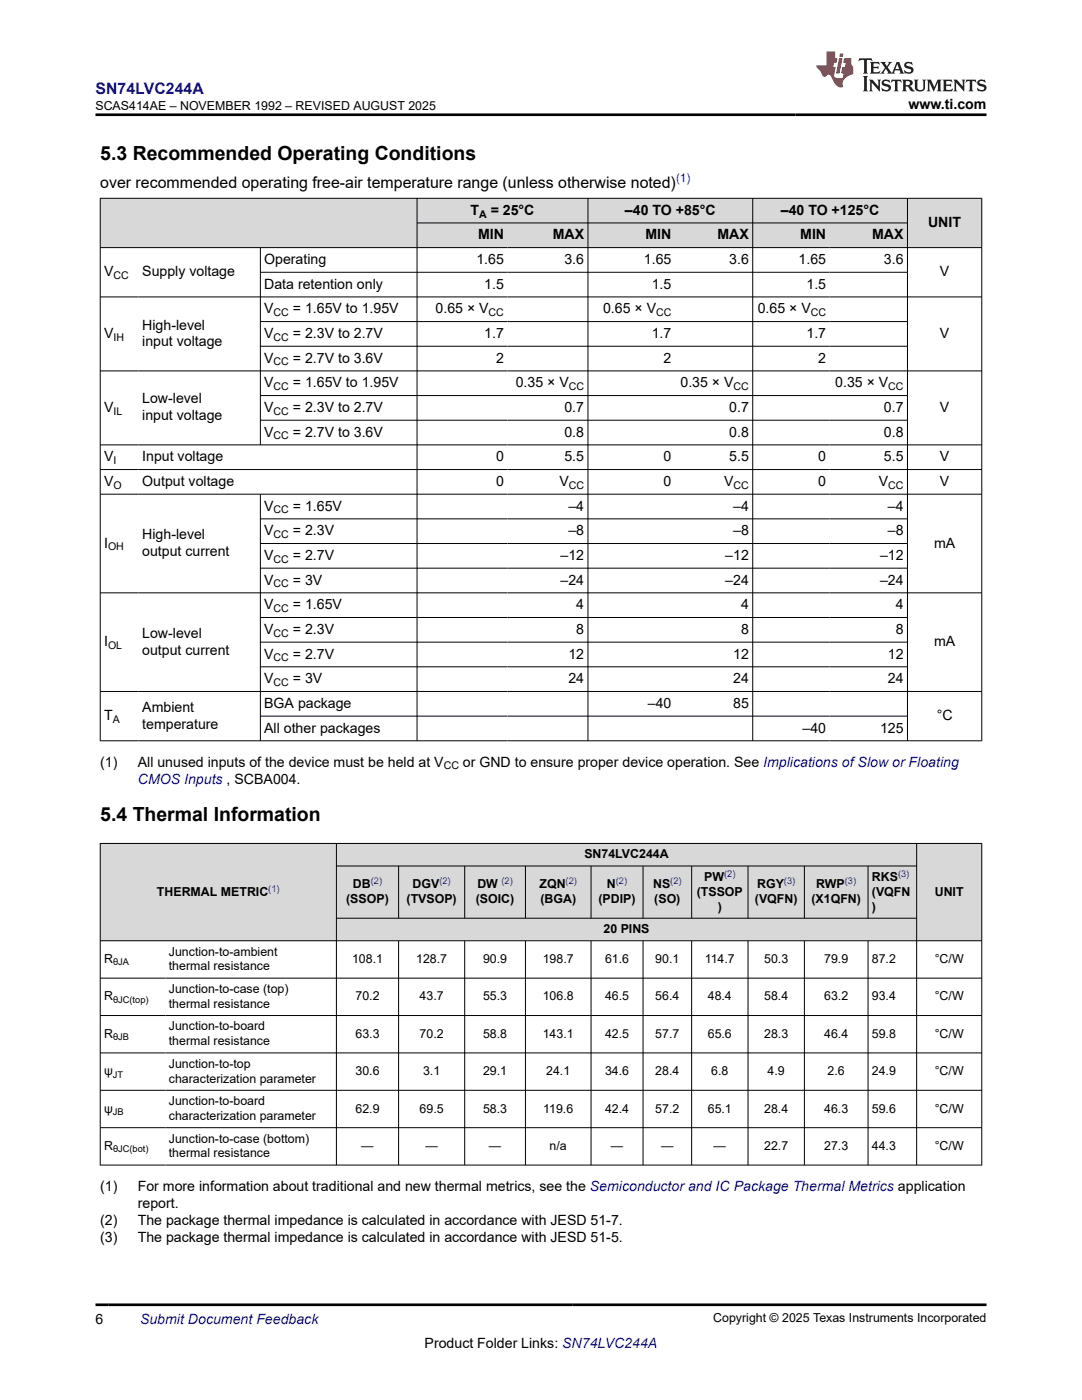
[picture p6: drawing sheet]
<svg xmlns="http://www.w3.org/2000/svg" width="216mm" height="279mm" viewBox="0 0 216 279" stroke-linecap="round" stroke-linejoin="round" font-family="sans-serif">
<defs><g id="words">
<g font-size="3.9">
<text x="20" y="32">5.3 Recommended Operating Conditions</text>
<text x="20" y="163.9">5.4 Thermal Information</text>
</g>
<text font-size="3.2" fill="#00f" x="19.1" y="18.7">SN74LVC244A</text>
<text font-size="3.2" x="20" y="37.5">over recommended operating free-air temperature range (unless otherwise noted)</text>
<g font-size="2.8">
<text x="181.3" y="21.8">www.ti.com</text>
<text x="93.9" y="42.8">T</text>
<text x="95.4" y="47.8">MIN</text>
<text x="97.9" y="42.8">= 25°C</text>
<text x="110.3" y="47.8">MAX</text>
<text x="124.7" y="42.8">–40 TO +85°C</text>
<text x="128.8" y="47.8">MIN</text>
<text x="143.2" y="47.8">MAX</text>
<text x="155.8" y="42.8">–40 TO +125°C</text>
<text x="159.7" y="47.8">MIN</text>
<text x="174" y="47.8">MAX</text>
<text x="185.2" y="45.3">UNIT</text>
<text x="52.7" y="52.7">Operating</text>
<text x="95.1" y="52.7">1.65</text>
<text x="112.6" y="52.7">3.6</text>
<text x="128.5" y="52.7">1.65</text>
<text x="145.5" y="52.7">3.6</text>
<text x="159.4" y="52.7">1.65</text>
<text x="176.4" y="52.7">3.6</text>
<text x="20.8" y="55.1">V</text>
<text x="28.4" y="55.1">Supply voltage</text>
<text x="52.7" y="57.6">Data retention only</text>
<text x="96.6" y="57.6">1.5</text>
<text x="130.1" y="57.6">1.5</text>
<text x="160.9" y="57.6">1.5</text>
<text x="187.5" y="55.1">V</text>
<text x="28.4" y="65.8">High-level</text>
<text x="52.7" y="62.5">V</text>
<text x="58.4" y="62.5">= 1.65V to 1.95V</text>
<text x="86.9" y="62.5">0.65 × V</text>
<text x="120.3" y="62.5">0.65 × V</text>
<text x="151.2" y="62.5">0.65 × V</text>
<text x="20.8" y="67.5">V</text>
<text x="28.4" y="69.1">input voltage</text>
<text x="52.7" y="67.5">V</text>
<text x="58.4" y="67.5">= 2.3V to 2.7V</text>
<text x="96.6" y="67.5">1.7</text>
<text x="130.1" y="67.5">1.7</text>
<text x="160.9" y="67.5">1.7</text>
<text x="187.5" y="67.5">V</text>
<text x="52.7" y="72.4">V</text>
<text x="52.7" y="77.3">V</text>
<text x="58.4" y="72.4">= 2.7V to 3.6V</text>
<text x="58.4" y="77.3">= 1.65V to 1.95V</text>
<text x="99" y="72.4">2</text>
<text x="102.9" y="77.3">0.35 × V</text>
<text x="132.4" y="72.4">2</text>
<text x="135.8" y="77.3">0.35 × V</text>
<text x="163.3" y="72.4">2</text>
<text x="166.7" y="77.3">0.35 × V</text>
<text x="20.8" y="82.2">V</text>
<text x="28.4" y="80.5">Low-level</text>
<text x="28.4" y="83.9">input voltage</text>
<text x="52.7" y="82.2">V</text>
<text x="58.4" y="82.2">= 2.3V to 2.7V</text>
<text x="112.6" y="82.2">0.7</text>
<text x="145.5" y="82.2">0.7</text>
<text x="176.4" y="82.2">0.7</text>
<text x="187.5" y="82.2">V</text>
<text x="52.7" y="87.1">V</text>
<text x="58.4" y="87.1">= 2.7V to 3.6V</text>
<text x="112.6" y="87.1">0.8</text>
<text x="145.5" y="87.1">0.8</text>
<text x="176.4" y="87.1">0.8</text>
<text x="20.8" y="92.1">V</text>
<text x="28.4" y="92.1">Input voltage</text>
<text x="99" y="92.1">0</text>
<text x="112.6" y="92.1">5.5</text>
<text x="132.4" y="92.1">0</text>
<text x="145.5" y="92.1">5.5</text>
<text x="163.3" y="92.1">0</text>
<text x="176.4" y="92.1">5.5</text>
<text x="187.5" y="92.1">V</text>
<text x="20.8" y="97">V</text>
<text x="28.4" y="97">Output voltage</text>
<text x="52.7" y="101.9">V</text>
<text x="58.4" y="101.9">= 1.65V</text>
<text x="99" y="97">0</text>
<text x="111.6" y="97">V</text>
<text x="113.4" y="101.9">–4</text>
<text x="132.4" y="97">0</text>
<text x="144.5" y="97">V</text>
<text x="146.3" y="101.9">–4</text>
<text x="163.3" y="97">0</text>
<text x="175.4" y="97">V</text>
<text x="177.2" y="101.9">–4</text>
<text x="187.5" y="97">V</text>
<text x="28.4" y="107.6">High-level</text>
<text x="52.7" y="106.8">V</text>
<text x="58.4" y="106.8">= 2.3V</text>
<text x="113.4" y="106.8">–8</text>
<text x="146.3" y="106.8">–8</text>
<text x="177.2" y="106.8">–8</text>
<text x="20.8" y="109.3">I</text>
<text x="28.4" y="111">output current</text>
<text x="52.7" y="111.7">V</text>
<text x="58.4" y="111.7">= 2.7V</text>
<text x="111.8" y="111.7">–12</text>
<text x="144.7" y="111.7">–12</text>
<text x="175.6" y="111.7">–12</text>
<text x="186.4" y="109.3">mA</text>
<text x="52.7" y="116.7">V</text>
<text x="58.4" y="116.7">= 3V</text>
<text x="111.8" y="116.7">–24</text>
<text x="144.7" y="116.7">–24</text>
<text x="175.6" y="116.7">–24</text>
<text x="52.7" y="121.6">V</text>
<text x="58.4" y="121.6">= 1.65V</text>
<text x="115" y="121.6">4</text>
<text x="147.9" y="121.6">4</text>
<text x="178.7" y="121.6">4</text>
<text x="20.8" y="129">I</text>
<text x="28.4" y="127.3">Low-level</text>
<text x="28.4" y="130.7">output current</text>
<text x="52.7" y="126.5">V</text>
<text x="52.7" y="131.4">V</text>
<text x="58.4" y="126.5">= 2.3V</text>
<text x="58.4" y="131.4">= 2.7V</text>
<text x="113.4" y="131.4">12</text>
<text x="115" y="126.5">8</text>
<text x="146.3" y="131.4">12</text>
<text x="147.9" y="126.5">8</text>
<text x="177.2" y="131.4">12</text>
<text x="178.7" y="126.5">8</text>
<text x="186.4" y="129">mA</text>
<text x="52.7" y="136.4">V</text>
<text x="58.4" y="136.4">= 3V</text>
<text x="113.4" y="136.4">24</text>
<text x="146.3" y="136.4">24</text>
<text x="177.2" y="136.4">24</text>
<text x="20.8" y="143.7">T</text>
<text x="28.4" y="142">Ambient</text>
<text x="52.7" y="141.3">BGA package</text>
<text x="129.3" y="141.3">–40</text>
<text x="146.3" y="141.3">85</text>
<text x="186.9" y="143.7">°C</text>
<text x="28.4" y="145.4">temperature</text>
<text x="52.7" y="146.2">All other packages</text>
<text x="160.1" y="146.2">–40</text>
<text x="175.6" y="146.2">125</text>
<text x="20" y="153">(1)</text>
<text x="27.5" y="153">All unused inputs of the device must be held at V</text>
<text x="92.4" y="153">or GND to ensure proper device operation. See Implications of Slow or Floating</text>
<text x="20" y="237.7">(1)</text>
<text x="27.5" y="237.7">For more information about traditional and new thermal metrics, see the Semiconductor and IC Package Thermal Metrics application</text>
<text x="20" y="244.4">(2)</text>
<text x="27.5" y="241.1">report.</text>
<text x="27.5" y="244.4">The package thermal impedance is calculated in accordance with JESD 51-7.</text>
<text x="20" y="247.8">(3)</text>
<text x="27.5" y="247.8">The package thermal impedance is calculated in accordance with JESD 51-5.</text>
<text x="19.1" y="264.2">6</text>
<text x="84.7" y="269">Product Folder Links: SN74LVC244A</text>
</g>
<g font-size="2.8" fill="#00f">
<text x="27.5" y="156.4">CMOS Inputs , SCBA004.</text>
<text x="27.9" y="264.2">Submit Document Feedback</text>
</g>
<g font-size="2.5">
<text x="19" y="21.9">SCAS414AE – NOVEMBER 1992 – REVISED AUGUST 2025</text>
<text x="116.6" y="171.3">SN74LVC244A</text>
<text x="31.3" y="178.7">THERMAL METRIC</text>
<text x="70.4" y="177.3">DB</text>
<text x="82.3" y="177.3">DGV</text>
<text x="95.3" y="177.3">DW</text>
<text x="107.7" y="177.3">ZQN</text>
<text x="121.1" y="177.3">N</text>
<text x="130.3" y="177.3">NS</text>
<text x="139" y="178.7">(TSSOP</text>
<text x="140.5" y="175.8">PW</text>
<text x="151.1" y="177.3">RGY</text>
<text x="162.9" y="177.3">RWP</text>
<text x="174" y="178.7">(VQFN</text>
<text x="174" y="175.8">RKS</text>
<text x="186.5" y="178.7">UNIT</text>
<text x="69.1" y="180.2">(SSOP)</text>
<text x="81.1" y="180.2">(TVSOP)</text>
<text x="94.9" y="180.2">(SOIC)</text>
<text x="107.8" y="180.2">(BGA)</text>
<text x="119.4" y="180.2">(PDIP)</text>
<text x="130.6" y="180.2">(SO)</text>
<text x="143.2" y="181.7">)</text>
<text x="150.6" y="180.2">(VQFN)</text>
<text x="161.9" y="180.2">(X1QFN)</text>
<text x="174" y="181.7">)</text>
<text x="33.7" y="190.7">Junction-to-ambient</text>
<text x="120.4" y="186.2">20 PINS</text>
<text x="20.8" y="192.2">R</text>
<text x="33.7" y="193.7">thermal resistance</text>
<text x="70.2" y="192.2">108.1</text>
<text x="83" y="192.2">128.7</text>
<text x="96.4" y="192.2">90.9</text>
<text x="108.3" y="192.2">198.7</text>
<text x="120.7" y="192.2">61.6</text>
<text x="130.8" y="192.2">90.1</text>
<text x="140.6" y="192.2">114.7</text>
<text x="152.5" y="192.2">50.3</text>
<text x="164.5" y="192.2">79.9</text>
<text x="174" y="192.2">87.2</text>
<text x="186.5" y="192.2">°C/W</text>
<text x="20.8" y="199.7">R</text>
<text x="33.7" y="198.2">Junction-to-case (top)</text>
<text x="33.7" y="201.1">thermal resistance</text>
<text x="70.9" y="199.7">70.2</text>
<text x="83.7" y="199.7">43.7</text>
<text x="96.4" y="199.7">55.3</text>
<text x="108.3" y="199.7">106.8</text>
<text x="120.7" y="199.7">46.5</text>
<text x="130.8" y="199.7">56.4</text>
<text x="141.2" y="199.7">48.4</text>
<text x="152.5" y="199.7">58.4</text>
<text x="164.5" y="199.7">63.2</text>
<text x="174" y="199.7">93.4</text>
<text x="186.5" y="199.7">°C/W</text>
<text x="20.8" y="207.1">R</text>
<text x="33.7" y="205.6">Junction-to-board</text>
<text x="33.7" y="208.6">thermal resistance</text>
<text x="70.9" y="207.1">63.3</text>
<text x="83.7" y="207.1">70.2</text>
<text x="96.4" y="207.1">58.8</text>
<text x="108.3" y="207.1">143.1</text>
<text x="120.7" y="207.1">42.5</text>
<text x="130.8" y="207.1">57.7</text>
<text x="141.2" y="207.1">65.6</text>
<text x="152.5" y="207.1">28.3</text>
<text x="164.5" y="207.1">46.4</text>
<text x="174" y="207.1">59.8</text>
<text x="186.5" y="207.1">°C/W</text>
<text x="20.8" y="214.6">ψ</text>
<text x="33.7" y="213.1">Junction-to-top</text>
<text x="70.9" y="214.6">30.6</text>
<text x="84.4" y="214.6">3.1</text>
<text x="96.4" y="214.6">29.1</text>
<text x="109" y="214.6">24.1</text>
<text x="120.7" y="214.6">34.6</text>
<text x="130.8" y="214.6">28.4</text>
<text x="141.9" y="214.6">6.8</text>
<text x="153.2" y="214.6">4.9</text>
<text x="165.1" y="214.6">2.6</text>
<text x="174" y="214.6">24.9</text>
<text x="186.5" y="214.6">°C/W</text>
<text x="33.7" y="216.1">characterization parameter</text>
<text x="33.7" y="220.6">Junction-to-board</text>
<text x="20.8" y="222">ψ</text>
<text x="33.7" y="223.5">characterization parameter</text>
<text x="70.9" y="222">62.9</text>
<text x="83.7" y="222">69.5</text>
<text x="96.4" y="222">58.3</text>
<text x="108.4" y="222">119.6</text>
<text x="120.7" y="222">42.4</text>
<text x="130.8" y="222">57.2</text>
<text x="141.2" y="222">65.1</text>
<text x="152.5" y="222">28.4</text>
<text x="164.5" y="222">46.3</text>
<text x="174" y="222">59.6</text>
<text x="186.5" y="222">°C/W</text>
<text x="20.8" y="229.5">R</text>
<text x="33.7" y="228">Junction-to-case (bottom)</text>
<text x="33.7" y="231">thermal resistance</text>
<text x="72.1" y="229.5">—</text>
<text x="84.9" y="229.5">—</text>
<text x="97.6" y="229.5">—</text>
<text x="109.7" y="229.5">n/a</text>
<text x="121.9" y="229.5">—</text>
<text x="131.9" y="229.5">—</text>
<text x="142.4" y="229.5">—</text>
<text x="152.5" y="229.5">22.7</text>
<text x="164.5" y="229.5">27.3</text>
<text x="174" y="229.5">44.3</text>
<text x="186.5" y="229.5">°C/W</text>
<text x="142.3" y="263.9">Copyright © 2025 Texas Instruments Incorporated</text>
</g>
<text font-size="2.4" fill="#00f" x="134.9" y="36.4">(1)</text>
<g font-size="2.1">
<text x="95.6" y="43.4">A</text>
<text x="22.6" y="55.7">CC</text>
<text x="54.6" y="63.1">CC</text>
<text x="97.5" y="63.1">CC</text>
<text x="130.9" y="63.1">CC</text>
<text x="161.8" y="63.1">CC</text>
<text x="22.6" y="68">IH</text>
<text x="54.6" y="68">CC</text>
<text x="54.6" y="72.9">CC</text>
<text x="54.6" y="77.9">CC</text>
<text x="113.5" y="77.9">CC</text>
<text x="146.4" y="77.9">CC</text>
<text x="177.3" y="77.9">CC</text>
<text x="22.6" y="82.8">IL</text>
<text x="54.6" y="82.8">CC</text>
<text x="54.6" y="87.7">CC</text>
<text x="22.6" y="92.6">I</text>
<text x="22.6" y="97.5">O</text>
<text x="113.5" y="97.5">CC</text>
<text x="146.4" y="97.5">CC</text>
<text x="177.3" y="97.5">CC</text>
<text x="54.6" y="102.5">CC</text>
<text x="54.6" y="107.4">CC</text>
<text x="21.6" y="109.8">OH</text>
<text x="54.6" y="112.3">CC</text>
<text x="54.6" y="117.2">CC</text>
<text x="54.6" y="122.2">CC</text>
<text x="21.6" y="129.5">OL</text>
<text x="54.6" y="127.1">CC</text>
<text x="54.6" y="132">CC</text>
<text x="54.6" y="136.9">CC</text>
<text x="22.5" y="144.3">A</text>
<text x="88.5" y="153.6">CC</text>
</g>
<g font-size="1.9" fill="#00f">
<text x="53.5" y="177.9">(1)</text>
<text x="74" y="176.4">(2)</text>
<text x="87.7" y="176.4">(2)</text>
<text x="100.1" y="176.4">(2)</text>
<text x="112.9" y="176.4">(2)</text>
<text x="122.9" y="176.4">(2)</text>
<text x="133.7" y="176.4">(2)</text>
<text x="144.5" y="175">(2)</text>
<text x="156.4" y="176.4">(3)</text>
<text x="168.6" y="176.4">(3)</text>
<text x="179.2" y="175">(3)</text>
</g>
<g font-size="1.9">
<text x="22.6" y="192.7">θJA</text>
<text x="22.6" y="200.1">θJC(top)</text>
<text x="22.6" y="207.6">θJB</text>
<text x="22.5" y="215.1">JT</text>
<text x="22.5" y="222.5">JB</text>
<text x="22.6" y="230">θJC(bot)</text>
</g>
</g></defs>
<g fill="#d8d8d8">
<path d="M20 39.6h175.9v4.9h-175.9z" fill-rule="evenodd"/>
<path d="M20.1 39.6h63.1v9.8h-63.1z" fill-rule="evenodd"/>
<path d="M83.3 39.6h34v4.8h-34z" fill-rule="evenodd"/>
<path d="M117.4 39.6h32.7v4.8h-32.7z" fill-rule="evenodd"/>
<path d="M150.3 39.6h30.7v4.8h-30.7z" fill-rule="evenodd"/>
<path d="M181.1 39.6h14.7v9.8h-14.7z" fill-rule="evenodd"/>
<path d="M83.3 44.6h18v4.8h-18z" fill-rule="evenodd"/>
<path d="M101.3 44.6h16v4.8h-16z" fill-rule="evenodd"/>
<path d="M117.4 44.6h17.3v4.8h-17.3z" fill-rule="evenodd"/>
<path d="M134.7 44.6h15.4v4.8h-15.4z" fill-rule="evenodd"/>
<path d="M150.3 44.6h15.3v4.8h-15.3z" fill-rule="evenodd"/>
<path d="M165.6 44.6h15.4v4.8h-15.4z" fill-rule="evenodd"/>
</g>
<g fill="none" stroke="#000" stroke-width=".2">
<path d="M19.9 39.6h176.1M20 39.5v108.4M83.2 39.5v108.4M117.3 39.5v108.4M150.2 39.5v108.4M181.1 39.5v108.4M195.9 39.5v108.4M19.9 49.4h176.1M19.9 59.3h176.1M52 49.4v39.4M52 54.3h129.1M83.2 44.5h97.9"/>
<path d="M19.9 74h176.1M52 64.2h129.1M52 69.1h129.1M52 78.9h129.1M19.9 88.8h176.1M19.9 93.7h176.1M19.9 98.6h176.1M52 98.6v49.3M52 83.9h129.1M19.9 118.3h176.1M52 103.5h129.1M52 108.5h129.1"/>
<path d="M52 113.4h129.1M19.9 138h176.1M52 123.2h129.1M52 128.2h129.1M52 133.1h129.1M19.9 147.8h176.1M52 142.9h129.1"/>
</g>
<g fill="#d8d8d8">
<path d="M20 168.3h175.9v4.5h-175.9z" fill-rule="evenodd"/>
<path d="M20.1 168.4h47v19.3h-47z" fill-rule="evenodd"/>
<path d="M67.2 168.4h115.6v4.4h-115.6z" fill-rule="evenodd"/>
<path d="M183 168.4h12.8v19.3h-12.8z" fill-rule="evenodd"/>
<path d="M67.2 172.9h12.3v10.3h-12.3z" fill-rule="evenodd"/>
<path d="M79.6 172.9h13.1v10.3h-13.1z" fill-rule="evenodd"/>
<path d="M92.8 172.9h12v10.3h-12z" fill-rule="evenodd"/>
<path d="M104.9 172.9h13v10.3h-13z" fill-rule="evenodd"/>
<path d="M118 172.9h10.3v10.3h-10.3z" fill-rule="evenodd"/>
<path d="M128.4 172.9h9.5v10.3h-9.5z" fill-rule="evenodd"/>
<path d="M138.1 172.9h11.1v10.3h-11.1z" fill-rule="evenodd"/>
<path d="M149.3 172.9h11.1v10.3h-11.1z" fill-rule="evenodd"/>
<path d="M160.6 172.9h12.5v10.3h-12.5z" fill-rule="evenodd"/>
<path d="M173.3 172.9h9.5v10.3h-9.5z" fill-rule="evenodd"/>
<path d="M67.2 183.3h115.6v4.4h-115.6z" fill-rule="evenodd"/>
</g>
<g fill="none" stroke="#000" stroke-width=".2">
<path d="M19.9 168.3h176.1M20 168.3v64.3M67.1 168.3v64.3M67.1 172.8h115.9M79.5 172.8v10.5M92.7 172.8v10.5M104.8 172.8v10.5M117.9 172.8v10.5M128.3 172.8v10.5M138 172.8v10.5M149.3 172.8v10.5M160.5 172.8v10.5"/>
<path d="M173.2 172.8v10.5M182.9 168.3v64.3M195.9 168.3v64.3M19.9 187.7h176.1M19.9 195.2h176.1M67.1 183.3h115.9M79.5 187.7v44.9M92.7 187.7v44.9M104.8 187.7v44.9M117.9 187.7v44.9M128.3 187.7v44.9M138 187.7v44.9"/>
<path d="M149.3 187.7v44.9M160.5 187.7v44.9M173.2 187.7v44.9M19.9 202.7h176.1M19.9 210.1h176.1M19.9 217.6h176.1M19.9 225.1h176.1M19.9 232.5h176.1"/>
</g>
<path d="M171.5 11.6l-.2 .6 .5-.2h.6v.1v2.2l-.2 .4h1l-.2-.4v-2.2v-.1h.5l.6 .2-.2-.6zM173.6 12.4l.2 .3v1.6l-.2 .4h1.9l.1-.6a1.08 1.08 0 0 1-1.3 .2v-.7h.6l.4 .2v-.7l-.4 .2h-.6v-.5l.2-.2a1 1 0 0 1 1 .3l-.1-.5zM175.7 12.4l.9 1.1-1 1.2h.9l-.2-.2 .5-.8 .4 .8-.2 .2h1.6l-.2-.2 .2-.5h.9l.1 .5-.1 .2h.9l-.2-.4-.8-1.9h-.5l-.9 2.1-.9-1.1 .9-1h-.8l.2 .2-.4 .6-.4-.6 .2-.2zM179 12.8l.4 1h-.7zM180.7 12.5a.65 .65 0 0 0-.2 .7 .65 .65 0 0 0 .6 .5l.6 .1 .1 .3a.79 .79 0 0 1-.7 .4 .79 .79 0 0 1-.7-.5l.1 .7 .2-.1a.93 .93 0 0 0 1.1 0 .93 .93 0 0 0 .4-.9 1.46 1.46 0 0 0-1.2-.6l-.1-.3a1.09 1.09 0 0 1 1.2 .2l-.2-.6-.1 .1-.5-.2zM172.2 15.2l.2 .4v2.2l-.2 .4h1l-.2-.4v-2.2l.2-.4zM173.4 15.9l.2 .4v1.5l-.2 .4h.8l-.3-.4 .1-1.3 1.6 1.8v-2l.2-.4h-.7l.1 .2 .1 1.1-1.2-1.3zM176.2 16a.65 .65 0 0 0-.2 .8 .65 .65 0 0 0 .6 .4l.6 .2 .1 .2a.79 .79 0 0 1-.7 .4 .79 .79 0 0 1-.7-.5l.1 .7 .2-.1a.93 .93 0 0 0 1.1 .1 .93 .93 0 0 0 .4-1 1.46 1.46 0 0 0-1.2-.5l-.1-.4a1.09 1.09 0 0 1 1.2 .2l-.1-.6-.2 .1-.5-.1zM177.9 15.9l-.1 .6a.63 .63 0 0 1 .8-.3v1.6l-.3 .4h1l-.2-.4v-1.6a.66 .66 0 0 1 .8 .3l-.1-.6zM180 15.9l.2 .4v1.5l-.2 .4h1l-.2-.2-.1-.7h.5l.1 .2a.79 .79 0 0 0 1.2 .6l-1-.9a.61 .61 0 0 0 .6-.6 .61 .61 0 0 0-.5-.7zM180.8 16.2h.1a.47 .47 0 0 1 .5 .1 .47 .47 0 0 1 .1 .5l-.1 .1-.7 .1zM182.3 15.9l.2 .2a2.27 2.27 0 0 0 .4 2 1.04 1.04 0 0 0 1.7-.7v-1.3l.2-.2h-.8l.2 .4v1.1a.6 .6 0 0 1-.6 .6 .6 .6 0 0 1-.6-.6v-1.1l.3-.4zM184.9 15.9l.2 .4v1.5l-.2 .4h.8l-.3-.4v-1.4l.9 1.9 .9-1.9v1.4l-.3 .4h1l-.2-.4v-1.5l.2-.4h-.8l-.7 1.5-.6-1.5zM188.1 15.9l.2 .4v1.5l-.2 .4h1.9l.1-.6a1.09 1.09 0 0 1-1.3 .2v-.7h.6l.4 .2v-.6l-.4 .2h-.6v-.6l.2-.1a1.01 1.01 0 0 1 1 .3l-.1-.6zM190.2 15.9l.3 .4v1.5l-.3 .4h.8l-.2-.4v-1.3l1.6 1.8v-2l.2-.4h-.7l.2 .2v1.1l-1.2-1.3zM192.8 15.9l-.1 .6a.63 .63 0 0 1 .8-.3v1.6l-.3 .4h1l-.2-.4v-1.6a.66 .66 0 0 1 .8 .3l-.1-.6zM195.2 16a.65 .65 0 0 0-.2 .8 .65 .65 0 0 0 .6 .4l.6 .2 .2 .2a.79 .79 0 0 1-.7 .4 .79 .79 0 0 1-.7-.5l.1 .7 .2-.1a.93 .93 0 0 0 1 .1 .93 .93 0 0 0 .5-1 1.46 1.46 0 0 0-1.3-.5v-.4a1.09 1.09 0 0 1 1.2 .2l-.2-.6-.2 .1-.5-.1z" fill="#231f20"/>
<path d="M164.9 10.3v2.7h-2l.1 .4 .8 1a.95 .95 0 0 0 1 .9 .59 .59 0 0 1 .5-.4 .59 .59 0 0 1 .5 .3l.4 .8a1.59 1.59 0 0 0 2.1 1.4 1.61 1.61 0 0 1 1-2.3l1-.3-.1-1.5a1.59 1.59 0 0 1-.3-1.7h-1.5l-.2 .9h.6l-.2 .9h-.5l-.2 .9v.3l.4 .1-.1 .9h-.7a.73 .73 0 0 1-1-.7l.3-1.5h-.5l.1-.9h.5l.2-.9h-.5v-1.3zM167.4 11.6l-.6 3.1h.7l.6-3.1zM167.6 10.7l-.1 .6h.7l.1-.6z" fill="#ed1c24"/>
<path d="M19.1 22.9h177.8M19.1 260.4h177.8" fill="none" stroke="#000" stroke-width=".53"/>
<use href="#words"/>
</svg>
